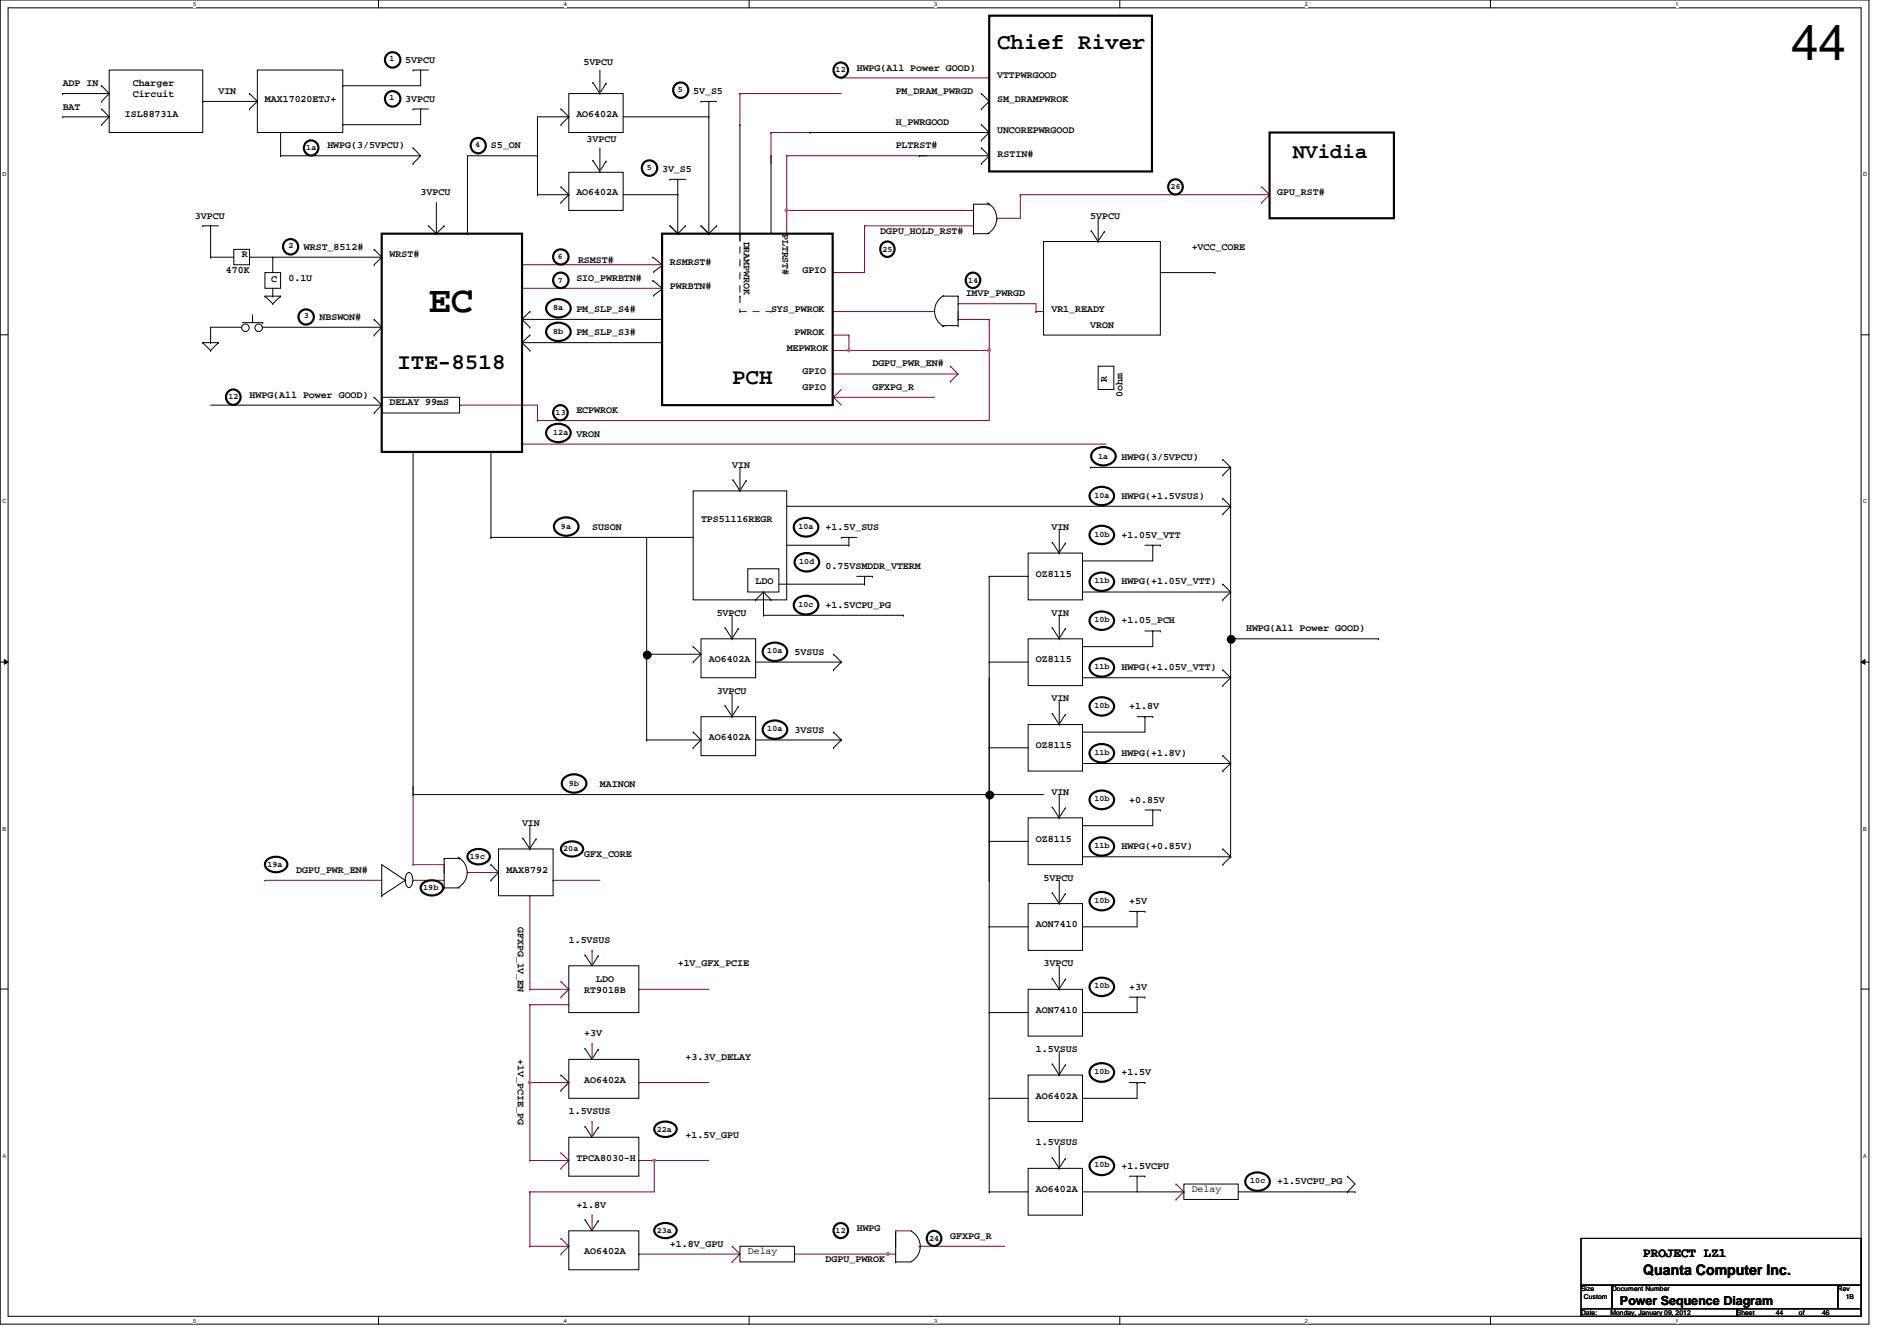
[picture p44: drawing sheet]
<svg xmlns="http://www.w3.org/2000/svg" width="297mm" height="210mm" viewBox="0 0 297 210" stroke-linecap="round" stroke-linejoin="round" font-family="sans-serif">
<defs><g id="words">
<text font-size="7.8" x="280.5" y="9.4">44</text>
<text font-size="5.8" x="67.1" y="48.9">EC</text>
<g font-size="3.5">
<text x="156.1" y="7.7">Chief River</text>
<text x="62.2" y="57.7">ITE-8518</text>
<text x="114.6" y="60.2">PCH</text>
</g>
<text font-size="3.3" x="202.4" y="24.7">NVidia</text>
<text font-size="2.3" x="257.3" y="199.6">Quanta Computer Inc.</text>
<text font-size="2" x="257.3" y="196.8">PROJECT LZ1</text>
<text font-size="1.9" x="253.7" y="204.2">Power Sequence Diagram</text>
<g font-size="1.6">
<text x="63.5" y="9.8">5VPCU</text>
<text x="91.4" y="10.2">5VPCU</text>
<text x="134.2" y="11">HWPG(All Power GOOD)</text>
<text x="9.8" y="13.5">ADP IN</text>
<text x="9.8" y="17.1">BAT</text>
<text x="20.8" y="13.5">Charger</text>
<text x="20.8" y="15.2">Circuit</text>
<text x="34.2" y="14.7">VIN</text>
<text x="41.5" y="15.9">MAX17020ETJ+</text>
<text x="63.5" y="15.9">3VPCU</text>
<text x="108.5" y="14.7">5V_S5</text>
<text x="140.2" y="14.7">PM_DRAM_PWRGD</text>
<text x="156.1" y="15.9">SM_DRAMPWROK</text>
<text x="156.1" y="12.2">VTTPWRGOOD</text>
<text x="19.6" y="18.3">ISL88731A</text>
<text x="51.3" y="23.2">HWPG(3/5VPCU)</text>
<text x="76.9" y="23.2">S5_ON</text>
<text x="90.3" y="18.3">AO6402A</text>
<text x="91.9" y="22.3">3VPCU</text>
<text x="140.2" y="19.6">H_PWRGOOD</text>
<text x="140.2" y="23.2">PLTRST#</text>
<text x="156.1" y="20.8">UNCOREPWRGOOD</text>
<text x="103.7" y="26.9">3V_S5</text>
<text x="156.2" y="24.6">RSTIN#</text>
<text x="30.5" y="34.2">3VPCU</text>
<text x="65.9" y="30.5">3VPCU</text>
<text x="90.3" y="30.5">AO6402A</text>
<text x="170.7" y="34.2">5VPCU</text>
<text x="200" y="30.5">GPU_RST#</text>
<text x="37.8" y="40.3">R</text>
<text x="47.6" y="39.1">WRST_8512#</text>
<text x="61" y="40.3">WRST#</text>
<text x="90.5" y="41.2">RSMST#</text>
<text x="104.9" y="41.5">RSMRST#</text>
<text x="116.5" y="37.8" transform="rotate(90 116.5 37.8)">DRAMPWROK</text>
<text x="122.6" y="36.6" transform="rotate(90 122.6 36.6)">PLTRST#</text>
<text x="137.8" y="36.6">DGPU_HOLD_RST#</text>
<text x="186.6" y="39.1">+VCC_CORE</text>
<text x="35.4" y="42.7">470K</text>
<text x="42.5" y="44.1">C</text>
<text x="45.2" y="43.9">0.1U</text>
<text x="90.3" y="43.9">SIO_PWRBTN#</text>
<text x="104.9" y="45.2">PWRBTN#</text>
<text x="125.6" y="42.7">GPIO</text>
<text x="151.2" y="46.4">IMVP_PWRGD</text>
<text x="50" y="50">NBSWON#</text>
<text x="90.3" y="48.8">PM_SLP_S4#</text>
<text x="90.3" y="52.5">PM_SLP_S3#</text>
<text x="120.7" y="48.8">SYS_PWROK</text>
<text x="124.4" y="52.5">PWROK</text>
<text x="164.6" y="48.8">VR1_READY</text>
<text x="170.7" y="51.3">VRON</text>
<text x="123.2" y="54.9">MEPWROK</text>
<text x="125.6" y="58.6">GPIO</text>
<text x="136.6" y="57.4">DGPU_PWR_EN#</text>
<text x="173.3" y="59.7" transform="rotate(-90 173.3 59.7)">R</text>
<text x="39.1" y="62.2">HWPG(All Power GOOD)</text>
<text x="61" y="63.5">DELAY 99mS</text>
<text x="90.3" y="64.7">ECPWROK</text>
<text x="125.6" y="61">GPIO</text>
<text x="136.6" y="61">GFXPG_R</text>
<text x="175.8" y="62.2" transform="rotate(-90 175.8 62.2)">0ohm</text>
<text x="90.3" y="68.3">VRON</text>
<text x="114.6" y="73.2">VIN</text>
<text x="175.6" y="72">HWPG(3/5VPCU)</text>
<text x="92.7" y="83">SUSON</text>
<text x="109.8" y="81.7">TPS51116REGR</text>
<text x="129.3" y="83">+1.5V_SUS</text>
<text x="164.6" y="83">VIN</text>
<text x="175.6" y="78.1">HWPG(+1.5VSUS)</text>
<text x="129.3" y="89.1">0.75VSMDDR_VTERM</text>
<text x="175.6" y="84.2">+1.05V_VTT</text>
<text x="118.3" y="91.5">LDO</text>
<text x="129.3" y="95.2">+1.5VCPU_PG</text>
<text x="162.2" y="90.3">OZ8115</text>
<text x="175.6" y="91.5">HWPG(+1.05V_VTT)</text>
<text x="112.2" y="96.4">5VPCU</text>
<text x="164.6" y="96.4">VIN</text>
<text x="175.6" y="97.6">+1.05_PCH</text>
<text x="195.1" y="98.8">HWPG(All Power GOOD)</text>
<text x="111" y="103.7">AO6402A</text>
<text x="124.4" y="102.5">5VSUS</text>
<text x="162.2" y="103.7">OZ8115</text>
<text x="175.6" y="104.9">HWPG(+1.05V_VTT)</text>
<text x="112.2" y="108.6">3VPCU</text>
<text x="164.6" y="109.8">VIN</text>
<text x="176.8" y="111">+1.8V</text>
<text x="111" y="115.9">AO6402A</text>
<text x="124.4" y="114.7">3VSUS</text>
<text x="162.2" y="117.1">OZ8115</text>
<text x="175.6" y="118.3">HWPG(+1.8V)</text>
<text x="93.9" y="123.2">MAINON</text>
<text x="164.6" y="124.4">VIN</text>
<text x="176.8" y="125.6">+0.85V</text>
<text x="81.7" y="129.3">VIN</text>
<text x="162.2" y="131.7">OZ8115</text>
<text x="46.4" y="136.6">DGPU_PWR_EN#</text>
<text x="79.3" y="136.6">MAX8792</text>
<text x="91.5" y="134.2">GFX_CORE</text>
<text x="163.4" y="137.8">5VPCU</text>
<text x="175.6" y="133">HWPG(+0.85V)</text>
<text x="176.8" y="141.5">+5V</text>
<text x="81.1" y="145.1" transform="rotate(90 81.1 145.1)">GFXPG_1V_EN</text>
<text x="89.1" y="147.6">1.5VSUS</text>
<text x="162.2" y="145.2">AON7410</text>
<text x="91.5" y="155.4">RT9018B</text>
<text x="93.3" y="153.7">LDO</text>
<text x="106.1" y="151.3">+1V_GFX_PCIE</text>
<text x="163.4" y="151.3">3VPCU</text>
<text x="176.8" y="154.9">+3V</text>
<text x="162.2" y="158.5">AON7410</text>
<text x="81.1" y="165.8" transform="rotate(90 81.1 165.8)">+1V_PCIE_PG</text>
<text x="91.5" y="162.2">+3V</text>
<text x="107.4" y="165.9">+3.3V_DELAY</text>
<text x="162.2" y="164.6">1.5VSUS</text>
<text x="91.5" y="169.5">AO6402A</text>
<text x="162.2" y="172">AO6402A</text>
<text x="175.6" y="168.3">+1.5V</text>
<text x="89.1" y="174.4">1.5VSUS</text>
<text x="107.4" y="178.1">+1.5V_GPU</text>
<text x="162.2" y="179.3">1.5VSUS</text>
<text x="90.3" y="181.7">TPCA8030-H</text>
<text x="175.6" y="182.9">+1.5VCPU</text>
<text x="200" y="185.4">+1.5VCPU_PG</text>
<text x="90.3" y="189">+1.8V</text>
<text x="162.2" y="186.6">AO6402A</text>
<text x="186.6" y="186.6">Delay</text>
<text x="91.5" y="196.3">AO6402A</text>
<text x="104.9" y="195.1">+1.8V_GPU</text>
<text x="117.1" y="196.3">Delay</text>
<text x="129.3" y="197.6">DGPU_PWROK</text>
<text x="134.2" y="192.7">HWPG</text>
<text x="148.8" y="193.9">GFXPG_R</text>
</g>
<g font-size="1.3">
<text x="61" y="9.6">1</text>
<text x="130.8" y="11.3">12</text>
<text x="61" y="15.7">1</text>
<text x="106.1" y="14.5">5</text>
<text x="48" y="23.5">1a</text>
<text x="74.4" y="23">4</text>
<text x="101.3" y="26.7">5</text>
<text x="183.3" y="29.6">26</text>
<text x="45.2" y="38.9">2</text>
<text x="87.3" y="40.6">6</text>
<text x="138.2" y="39.4">25</text>
<text x="87.3" y="44.2">7</text>
<text x="151.6" y="44.2">14</text>
<text x="47.6" y="49.8">3</text>
<text x="86.6" y="48.6">8a</text>
<text x="86.6" y="52.3">8b</text>
<text x="35.8" y="62.5">12</text>
<text x="87" y="64.9">13</text>
<text x="86.6" y="68.1">12a</text>
<text x="172" y="71.8">1a</text>
<text x="171.4" y="77.9">10a</text>
<text x="87.8" y="82.8">9a</text>
<text x="125" y="82.8">10a</text>
<text x="171.4" y="84">10b</text>
<text x="125.1" y="88.2">10d</text>
<text x="125" y="95">10c</text>
<text x="171.4" y="91.3">11b</text>
<text x="171.4" y="97.4">10b</text>
<text x="120.1" y="102.3">10a</text>
<text x="171.4" y="104.7">11b</text>
<text x="171.4" y="110.8">10b</text>
<text x="120.1" y="114.5">10a</text>
<text x="171.4" y="118.1">11b</text>
<text x="89.1" y="123">9b</text>
<text x="171.4" y="125.4">10b</text>
<text x="41.9" y="135.7">19a</text>
<text x="73.6" y="134.5">19c</text>
<text x="88.2" y="133.2">20a</text>
<text x="171.4" y="132.8">11b</text>
<text x="66.2" y="139.3">19b</text>
<text x="171.4" y="141.3">10b</text>
<text x="171.4" y="154.7">10b</text>
<text x="171.4" y="168.1">10b</text>
<text x="102.8" y="177.1">22a</text>
<text x="171.4" y="182.7">10b</text>
<text x="195.7" y="185.2">10c</text>
<text x="102.8" y="193">23a</text>
<text x="130.8" y="193">12</text>
<text x="145.5" y="194.2">24</text>
</g>
<g font-size="1.1">
<text x="247.6" y="202.1">Size</text>
<text x="248" y="203.4">Custom</text>
<text x="252.4" y="202.1">Document Number</text>
<text x="287.8" y="202.1">Rev</text>
<text x="289" y="203.4">1B</text>
<text x="247.6" y="205.8">Date:</text>
<text x="252.2" y="205.8">Monday, January 09, 2012</text>
<text x="271.9" y="205.8">Sheet</text>
<text x="278" y="205.8">44</text>
<text x="281.7" y="205.8">of</text>
<text x="285.3" y="205.8">46</text>
</g>
<g font-size=".9">
<text x="30.3" y="1">5</text>
<text x="88.3" y="1">4</text>
<text x="146.3" y="1">3</text>
<text x="204.3" y="1">2</text>
<text x="262.4" y="1">1</text>
<text x=".4" y="27.6">D</text>
<text x="291.8" y="27.6">D</text>
<text x=".4" y="78.8">C</text>
<text x="291.8" y="78.8">C</text>
<text x=".4" y="130">B</text>
<text x="291.8" y="130">B</text>
<text x=".4" y="181.2">A</text>
<text x="291.8" y="181.2">A</text>
<text x="30.3" y="207">5</text>
<text x="88.3" y="207">4</text>
<text x="146.3" y="207">3</text>
<text x="204.3" y="207">2</text>
<text x="262.4" y="207">1</text>
</g>
</g></defs>
<path d="M0 0h292.6v207.3h-292.6zM1.3 1.2h290.1v204.8h-290.1z" fill="none" stroke="#000" stroke-width=".16"/>
<g fill="#fff">
<path d="M30.3 .2h.4v.9h-.4z"/>
<path d="M30.3 206.2h.4v1h-.4z"/>
</g>
<path d="M59.3 0v1.2M59.3 206v1.3" fill="none" stroke="#000" stroke-width=".16"/>
<g fill="#fff">
<path d="M88.3 .2h.4v.9h-.4z"/>
<path d="M88.3 206.2h.4v1h-.4z"/>
</g>
<path d="M117.3 0v1.2M117.3 206v1.3" fill="none" stroke="#000" stroke-width=".16"/>
<g fill="#fff">
<path d="M146.3 .2h.5v.9h-.5z"/>
<path d="M146.3 206.2h.5v1h-.5z"/>
</g>
<path d="M175.3 0v1.2M175.3 206v1.3" fill="none" stroke="#000" stroke-width=".16"/>
<g fill="#fff">
<path d="M204.3 .2h.5v.9h-.5z"/>
<path d="M204.3 206.2h.5v1h-.5z"/>
</g>
<path d="M233.4 0v1.2M233.4 206v1.3" fill="none" stroke="#000" stroke-width=".16"/>
<g fill="#fff">
<path d="M262.4 .2h.4v.9h-.4z"/>
<path d="M262.4 206.2h.4v1h-.4z"/>
<path d="M.4 26.8h.6v1h-.6z"/>
<path d="M291.8 26.8h.6v1h-.6z"/>
<path d="M.4 78h.6v1h-.6z"/>
<path d="M291.8 78h.6v1h-.6z"/>
</g>
<path d="M0 52.4h1.3M291.4 52.4h1.2" fill="none" stroke="#000" stroke-width=".16"/>
<g fill="#fff">
<path d="M.4 129.2h.5v1h-.5z"/>
<path d="M291.8 129.2h.5v1h-.5z"/>
</g>
<path d="M0 103.6h1.3M.7 103.3l.6 .3-.6 .4zM291.4 103.6l.6-.3v.7zM291.4 103.6h1.2" fill="none" stroke="#000" stroke-width=".16"/>
<path d="M.7 103.3l.6 .3-.6 .4zM291.4 103.6l.6-.3v.7z" fill="#000"/>
<g fill="#fff">
<path d="M.4 180.4h.5v1h-.5z"/>
<path d="M291.8 180.4h.5v1h-.5z"/>
</g>
<path d="M0 154.8h1.3M291.4 154.8h1.2" fill="none" stroke="#000" stroke-width=".16"/>
<g fill="none" stroke="#800040" stroke-width=".16">
<path d="M115.9 14.6h.1M115.9 14.6h15.8M131.7 12.2h.1M131.7 12.2h23.2M120.7 20.7h.1M120.7 20.7h6.1M81.7 45.1h.1M81.7 41.4h.1M81.7 45.1h22M81.7 41.4h22M130.5 52.5h.1M130.5 52.5h2.4"/>
<path d="M154.9 54.9h.1M154.9 54.9v10.9h-70.7M72 63.4h.1M72 63.4h12.2M81.7 69.5h.1M81.7 69.5h91.5M84.2 63.4h.1M84.2 65.8h.1M84.2 63.4v2.4M41.5 137.8h.1M41.5 137.8h18.3M64.7 123.1h.1"/>
<path d="M64.7 135.3h.1M64.7 137.8h.1M64.7 123.1v12.2M64.7 135.3h4.9v1.3M64.7 137.8h4.9M69.6 136.6h.1M73.2 136.6h.1M73.2 136.6h4.9M86.6 137.8h.1M86.6 137.8h7.3M83 140.2h.1M83 154.9h.1"/>
<path d="M83 157.3h.1M83 140.2v14.7M83 157.3v12.2M83 154.9h6.1M83 157.3h6.1M92.7 148.8h.1M92.7 148.8v2.4M83 169.5h.1M83 169.5h6.1M92.7 163.4h.1M92.7 163.4v2.4"/>
</g>
<path d="M82.8 169.3h.3v.3h-.3z" fill-rule="evenodd" fill="#f0f"/>
<path d="M82.8 169.3h.3v.3h-.3z" fill="none" stroke="#f0f" stroke-width=".16"/>
<g fill="none" stroke="#800040" stroke-width=".16">
<path d="M115.9 14.6h.1M115.9 14.6v4.9M120.7 20.7h.1M120.7 20.7v4.9M123.2 32.9h.1M123.2 32.9h29.2v1.3M123.2 32.9v3.7M152.4 34.2h.1M130.5 62.2h.1M130.5 62.2h15.8M83 169.5h.1M83 169.5v12.2"/>
<path d="M92.7 175.6h.1M92.7 175.6v2.4M83 181.7h.1M83 186.6h.1M83 195.1h.1M83 186.6v8.5M83 181.7h6.1M83 186.6h19.4M83 195.1h6.1M92.7 190.2h.1M92.7 190.2v2.5M100 196.3h.1"/>
<path d="M100 196.3h15.9M140.2 195.1h.1M140.2 192.7v2.4M143.9 195.1h.1M143.9 195.1h13.4"/>
</g>
<path d="M123 32.7h.3l.1 .2-.1 .2h-.2h-.1z" fill-rule="evenodd" fill="#f0f"/>
<path d="M123 32.7h.3l.1 .2-.1 .2h-.2h-.1z" fill="none" stroke="#f0f" stroke-width=".16"/>
<path d="M123.2 24.4h.1M123.2 24.4h21.9M123.2 24.4v8.5M135.4 35.3h.1M135.4 35.3v7.4h-4.9M135.4 35.3h17M156.1 34.2h.1M156.1 34.2h3.7M130.5 42.7h.1M132.9 54.9h.1M132.9 54.9h22" fill="none" stroke="#800040" stroke-width=".16"/>
<path d="M154.7 54.7h.3l.1 .1-.1 .2-.1 .1-.2-.1z" fill-rule="evenodd" fill="#f0f"/>
<path d="M154.7 54.7h.3l.1 .1-.1 .2-.1 .1-.2-.1z" fill="none" stroke="#f0f" stroke-width=".16"/>
<path d="M132.8 54.7h.3v.3l-.2 .1-.1-.1z" fill-rule="evenodd" fill="#f0f"/>
<path d="M132.8 54.7h.3v.3l-.2 .1-.1-.1z" fill="none" stroke="#f0f" stroke-width=".16"/>
<g fill="none" stroke="#800040" stroke-width=".16">
<path d="M130.5 48.8h.1M130.5 54.9h.1M130.5 58.5h.1M130.5 48.8h15.8M130.5 58.5h19.5M132.9 52.5h.1M132.9 52.5v2.4h-2.4M150 50h.1M150 47.5h.1M150 48.8v1.2M150 50h4.9M150 47.5h12.2v1.3"/>
<path d="M154.9 50h.1M154.9 50v4.9M162.2 48.8h.1M162.2 48.8h1.2M100 154.9h.1M100 154.9h11M100 169.5h.1M100 169.5h11M102.4 181.7h.1M102.4 181.7h8.6"/>
</g>
<path d="M102.3 181.5h.3v.3h-.3z" fill-rule="evenodd" fill="#f0f"/>
<path d="M102.3 181.5h.3v.3h-.3z" fill="none" stroke="#f0f" stroke-width=".16"/>
<path d="M159.8 30.5h.1M159.8 30.5h39M159.8 30.5v3.7M100 181.7h.1M100 181.7h2.4M102.4 181.7h.1M102.4 181.7v4.9M139 196.3h.1M139 196.3h1.2" fill="none" stroke="#800040" stroke-width=".16"/>
<path d="M138.9 196.1h.3v.3l-.2 .1-.1-.1z" fill-rule="evenodd" fill="#f0f"/>
<path d="M138.9 196.1h.3v.3l-.2 .1-.1-.1z" fill="none" stroke="#f0f" stroke-width=".16"/>
<g fill="none" stroke="#800040" stroke-width=".16">
<path d="M197.6 31.7h.1M197.6 29.3h.1M197.6 29.3l1.2 1.2-1.2 1.2M148.8 57.3h.1M148.8 59.7h.1M148.8 57.3l1.2 1.2-1.2 1.2M130.5 62.2h.1M130.5 62.2l1.2 1.2M131.7 61l-1.2 1.2M87.8 153.6h.1M87.8 156.1h.1M87.8 153.6l1.3 1.3-1.3 1.2"/>
<path d="M87.8 180.5h.1M87.8 182.9h.1M87.8 193.8h.1M87.8 196.3h.1M87.8 180.5l1.3 1.2-1.3 1.2M87.8 193.8l1.3 1.3-1.3 1.2M114.6 197.5h.1M114.6 195.1h.1M114.6 195.1l1.3 1.2-1.3 1.2M124.4 196.3h.1M124.4 196.3h14.6M140.2 192.7h.1"/>
<path d="M140.2 192.7h2.5M184.1 187.7h.1M184.1 185.3h.1M184.1 185.3l1.3 1.3-1.3 1.1"/>
</g>
<g fill="none" stroke="#000" stroke-width=".16">
<path d="M9.8 18.3h.1M9.8 14.6h.1M9.8 18.3h7.3M9.8 14.6h7.3M15.9 17.1h.1M15.9 19.5h.1M15.9 13.4h.1M15.9 15.9h.1M15.9 17.1l1.2 1.2M15.9 13.4l1.2 1.2M17.1 11h14.6v9.7h-14.6zM17.1 18.3l-1.2 1.2"/>
<path d="M17.1 14.6l-1.2 1.3M31.7 15.9h.1M31.7 15.9h8.6M39.1 14.6h.1M39.1 17.1h.1M39.1 14.6l1.2 1.3M40.3 11h13.4v9.7h-13.4zM40.3 15.9l-1.2 1.2M53.7 13.4h.1M53.7 19.5h.1M64.7 11h.1M64.7 17.1h.1"/>
<path d="M64.7 11h2.4M64.7 17.1h2.4M65.9 11h.1M65.9 17.1h.1M65.9 11v2.4h-12.2M65.9 17.1v2.4h-12.2M87.8 17.1h.1M87.8 19.5h.1M87.8 17.1l1.3 1.2M89.1 14.6h8.5v6.1h-8.5zM89.1 18.3h.1M89.1 18.3l-1.3 1.2"/>
<path d="M89.1 18.3h-4.9v12.2M92.8 12.9h.1M92.8 12.9l1.1 1.7M93.9 14.6h.1M93.9 11v3.6M94.9 13h.1M94.9 13l-.8 1.4M97.6 18.3h13.4M109.8 15.9h.1M109.8 15.9h2.4M111 18.3h.1M111 15.9h.1"/>
<path d="M111 15.9v20.7M115.9 19.5h.1M115.9 19.5v18.3M153.7 19.5h.1M153.7 17.1h.1M153.7 14.6h.1M153.7 19.5l1.2 1.2M153.7 14.6l1.2 1.3-1.2 1.2M31.7 35.3h.1M31.7 35.3h2.5M33 35.3h.1M33 35.3v5"/>
<path d="M36.6 39h2.5v2.4h-2.5zM43.9 24.4h.1M43.9 24.4h22M43.9 20.7v3.7M58.6 39h.1M58.6 39l1.2 1.3M64.7 23.2h.1M64.7 25.6h.1M64.7 23.2l1.2 1.2M65.9 24.4l-1.2 1.2M67.1 35.3h.1M67.1 35.3l1.2 1.3"/>
<path d="M68.3 36.6h.1M68.3 31.7v4.9M69.6 35.3h.1M69.6 35.3l-1.3 1.3M73.2 36.6h.1M84.2 24.4h.1M84.2 30.5h.1M84.2 24.4h-11v12.2M84.2 30.5h4.9M87.8 29.3h.1M87.8 31.7h.1M87.8 29.3l1.3 1.2"/>
<path d="M89.1 27h8.5v5.9h-8.5zM89.1 30.5h.1M89.1 30.5l-1.3 1.2M92.8 25.1h.1M92.8 25.1l1.1 1.7M93.9 26.8h.1M93.9 23.2v3.6M94.9 25.2h.1M94.9 25.2l-.8 1.4M97.6 30.5h8.5M104.9 35.3h.1M104.9 28.1h.1"/>
<path d="M104.9 35.3l1.2 1.3M104.9 28.1h2.5M106.1 30.5h.1M106.1 36.6h.1M106.1 28.1h.1M106.1 28.1v8.5M107.4 35.3h.1M107.4 35.3l-1.3 1.3M109.8 35.3h.1M109.8 35.3l1.2 1.3M111 36.6h.1M112.2 35.3h.1"/>
<path d="M112.2 35.3l-1.2 1.3M120.7 24.4h.1M120.7 24.4v12.2M126.8 20.7h.1M126.8 20.7h28.1M143.9 24.4h.1M143.9 24.4h11M152.4 36.6h.1M152.4 32h.1M152.4 36.6h2.5M152.4 32v4.6M152.4 32h2.5"/>
<path d="M153.7 25.6h.1M153.7 23.2h.1M153.7 22h.1M153.7 23.2l1.2 1.2M154.6 31.7a2.72 2.72 0 0 1 0 4.9M154.9 32h.1M154.9 24.4l-1.2 1.2M154.9 20.7l-1.2 1.3M163.4 37.8h18.3v14.7h-18.3zM170.9 36.1h.1M170.9 36.1l1.1 1.7M172 37.8h.1"/>
<path d="M172 34.2v3.6M172.9 36.2h.1M172.9 36.2l-.8 1.3M31.7 53.6h.1M31.7 53.6h2.5M31.7 53.6l1.3 1.3M33 51.2h.1M33 53.6h.1M33 54.9h.1M33 40.3h.1M33 51.2h4.8M33 51.2v2.4"/>
<path d="M33 40.3h3.6M34.2 53.6h.1M34.2 53.6l-1.2 1.3M38 50.5h3.1M39.1 40.3h20.7M39.5 50.4h.1M39.5 49.3v1.1M41 51.2h18.8M41.1 50.5h.1M41.5 42.7h2.4v2.4h-2.4zM41.5 46.4h.1M41.5 46.4h2.4"/>
<path d="M41.5 46.4l1.2 1.1M42.7 40.3h.1M42.7 46.4h.1M42.7 47.5h.1M42.7 40.3v2.4M42.7 45.1v1.3M43.9 46.4h.1M43.9 46.4l-1.2 1.1M58.6 50h.1M58.6 52.5h.1M58.6 41.4h.1M58.6 50l1.2 1.2"/>
<path d="M59.8 51.2h.1M59.8 40.3h.1M59.8 51.2l-1.2 1.3M59.8 40.3l-1.2 1.1M81.7 50h.1M81.7 53.6h.1M81.7 53.6h22M81.7 50h22M81.7 50l1.3 1.2M81.7 53.6l1.3 1.3M83 48.8h.1M83 51.2h.1"/>
<path d="M83 54.9h.1M83 52.5h.1M83 48.8l-1.3 1.2M83 52.5l-1.3 1.1M102.2 40.3h.1M102.2 43.9h.1M102.2 40.3l1.5 1.1M102.2 43.9l1.5 1.2M102.4 42.5h.1M102.4 46.2h.1M103.7 41.6l-1.3 .9M103.7 45.3l-1.3 .9"/>
<path d="M147.6 51h.1M147.6 46.4h2.4M147.6 51h2.4M147.8 46.3a2.76 2.76 0 0 0 0 4.8M150 46.4h.1M150 51h.1M150 46.4v4.6M172 57.3h2.4v3.7h-2.4zM181.7 42.7h8.5M190.2 42.7h.1M33 63.4h26.8M58.6 64.6h.1"/>
<path d="M58.6 62.2h.1M58.6 62.2l1.2 1.2M59.8 62.2h12.2v2.4h-12.2zM59.8 63.4h.1M59.8 63.4l-1.2 1.2M64.7 70.7v53.7M76.9 70.7v13.4M108.5 76.8h14.7v17.1h-14.7zM114.8 75.1h.1M114.8 75.1l1.1 1.7M115.9 76.8h.1M115.9 73.2v3.6"/>
<path d="M116.8 75.2h.1M116.8 75.2l-.8 1.4M123.2 79.2h69.5M170.7 73.2h.1M170.7 73.2h22M191.5 71.9h.1M191.5 74.4h.1M191.5 78h.1M191.5 71.9l1.2 1.3M191.5 78l1.2 1.2M192.7 79.2h.1M192.7 73.2l-1.2 1.2"/>
<path d="M192.7 79.2l-1.2 1.3M192.7 73.2v60.9M76.9 84.1h.1M76.9 84.1h31.6M101.3 84.1v31.7M109.8 100h8.5v6.1h-8.5zM113.5 98.3h.1M113.5 98.3l1.1 1.7M114.6 100h.1M114.6 96.3v3.7M115.6 98.4h.1M115.6 98.4l-.8 1.3"/>
<path d="M117.1 89h4.9v3.7h-4.9zM118.3 93.9h.1M119.5 96.3h.1M119.5 92.7l-1.2 1.2M119.5 92.7v3.6M119.5 96.3h22M119.5 92.7l1.2 1.2M120.7 93.9h.1M122 91.4h13.4M123.2 85.3h9.7M131.7 84.1h.1M131.7 84.1h2.5"/>
<path d="M132.9 85.3h.1M132.9 84.1h.1M132.9 84.1v1.2M134.2 90.2h2.4M135.4 91.4h.1M135.4 90.2h.1M135.4 90.2v1.2M136.6 90.2h.1M141.5 96.3h.1M154.9 90.2h.1M154.9 90.2h6.1M154.9 90.2v96.4"/>
<path d="M161 86.6h8.5v7.3h-8.5zM161 100h8.5v7.3h-8.5zM164.8 84.9h.1M164.8 98.3h.1M164.8 84.9l1.1 1.7M164.8 98.3l1.1 1.7M165.9 86.6h.1M165.9 100h.1M165.9 82.9v3.7M165.9 96.3v3.7M166.8 85h.1M166.8 98.4h.1"/>
<path d="M166.8 85l-.8 1.3M166.8 98.4l-.8 1.3M169.5 87.8h.1M169.5 92.7h23.2M179.3 85.3h2.4M179.3 98.8h2.4M180.5 85.3h.1M180.5 98.8h.1M180.5 85.3v2.5h-11M180.5 98.8v2.4h-11M181.7 85.3h.1M181.7 98.8h.1"/>
<path d="M191.5 80.5h.1M191.5 91.4h.1M191.5 93.9h.1M191.5 91.4l1.2 1.3M192.7 92.7h.1M192.7 92.7l-1.2 1.2M192.7 100h23.2M215.9 100h.1M101.3 115.8h.1M101.3 102.4h.1M101.3 115.8h8.5M101.3 102.4h8.5"/>
<path d="M108.5 114.6h.1M108.5 117.1h.1M108.5 101.2h.1M108.5 103.6h.1M108.5 114.6l1.3 1.2M108.5 101.2l1.3 1.2M109.8 112.2h8.5v6.1h-8.5zM109.8 115.8l-1.3 1.3M109.8 102.4l-1.3 1.2M113.5 110.4h.1M113.5 110.4l1.1 1.8M114.6 112.2h.1"/>
<path d="M114.6 108.5v3.7M115.6 110.6h.1M115.6 110.6l-.8 1.3M118.3 103.6h13.4M118.3 115.8h13.4M130.5 102.4h.1M130.5 104.9h.1M130.5 114.6h.1M130.5 117.1h.1M130.5 102.4l1.2 1.2M130.5 114.6l1.2 1.2M131.7 103.6h.1"/>
<path d="M131.7 115.8h.1M131.7 103.6l-1.2 1.3M131.7 115.8l-1.2 1.3M154.9 103.6h.1M154.9 117.1h.1M154.9 103.6h6.1M154.9 117.1h6.1M161 113.4h8.5v7.3h-8.5zM164.8 111.7h.1M164.8 111.7l1.1 1.7M165.9 113.4h.1M165.9 109.7v3.7"/>
<path d="M166.8 111.8h.1M166.8 111.8l-.8 1.4M169.5 114.6h.1M169.5 101.2h.1M169.5 119.5h23.2M169.5 106.1h23.2M178.1 112.2h2.4M179.3 112.2h.1M179.3 112.2v2.4h-9.8M180.5 112.2h.1M191.5 104.9h.1M191.5 107.3h.1"/>
<path d="M191.5 118.3h.1M191.5 104.9l1.2 1.2M191.5 118.3l1.2 1.2M192.7 119.5h.1M192.7 106.1h.1M192.7 106.1l-1.2 1.2M192.7 119.5l-1.2 1.2M63.5 137.8h.1M63.5 137.8l-3.7-2.5v4.9M63.5 137.8l-3.7 2.4M63.8 136.7l.2-.1a1.48 1.48 0 0 1 0 2.3 1.06 1.06 0 0 1-.5-1.1v-.5zM64.7 124.4h.1"/>
<path d="M64.7 124.4h98.7M69.6 139h.1M69.6 134.4h.1M69.6 139h2.4M69.6 134.4v4.6M69.6 134.4h2.4M71.7 134.2a2.71 2.71 0 0 1 0 4.7M72 134.4h.1M76.9 135.3h.1M76.9 137.8h.1M76.9 135.3l1.2 1.3-1.2 1.2M78.1 132.9h8.5v7.3h-8.5z"/>
<path d="M81.9 131.2h.1M81.9 131.2l1.1 1.7M83 132.9h.1M83 129.2v3.7M83.9 131.3h.1M83.9 131.3l-.8 1.4M154.9 131.7h.1M154.9 124.4h.1M154.9 137.8h.1M154.9 131.7h6.1M161 128h8.5v7.3h-8.5zM164.8 126.3h.1"/>
<path d="M164.8 139.7h.1M164.8 126.3l1.1 1.7M164.8 139.7l1.1 1.7M165.9 128h.1M165.9 124.4v3.6M165.9 137.8v3.6M166.8 126.4h.1M166.8 139.9h.1M166.8 126.4l-.8 1.4M166.8 139.9l-.8 1.3M169.5 129.2h.1M169.5 134.1h23.2"/>
<path d="M179.3 126.8h2.4M180.5 126.8h.1M180.5 126.8v2.4h-11M181.7 126.8h.1M191.5 120.7h.1M191.5 132.9h.1M191.5 135.3h.1M191.5 132.9l1.2 1.2M192.7 134.1h.1M192.7 134.1l-1.2 1.2M59.8 140.2h.1M89.1 151.2h10.9v7.3h-10.9z"/>
<path d="M91.6 149.5h.1M91.6 149.5l1.1 1.7M93.7 149.6h.1M93.7 149.6l-.9 1.4M154.9 145.1h.1M154.9 158.5h.1M154.9 145.1h6.1M154.9 158.5h6.1M161 141.4h8.5v7.4h-8.5zM161 154.9h8.5v7.3h-8.5zM164.8 153.1h.1M164.8 153.1l1.1 1.8"/>
<path d="M165.9 141.4h.1M165.9 154.9h.1M165.9 151.2v3.7M166.8 153.2h.1M166.8 153.2l-.8 1.4M169.5 145.1h.1M169.5 158.5h.1M176.8 142.7h2.5M176.8 156.1h2.5M178.1 142.7h.1M178.1 156.1h.1M178.1 142.7v2.4h-8.6"/>
<path d="M178.1 156.1v2.4h-8.6M179.3 142.7h.1M179.3 156.1h.1M87.8 168.3h.1M87.8 170.7h.1M87.8 168.3l1.3 1.2-1.3 1.2M89.1 165.8h10.9v6.1h-10.9zM89.1 178h10.9v6.1h-10.9zM91.6 164.1h.1M91.6 176.3h.1M91.6 164.1l1.1 1.7M91.6 176.3l1.1 1.7"/>
<path d="M93.7 164.3h.1M93.7 176.4h.1M93.7 164.3l-.9 1.3M93.7 176.4l-.9 1.4M154.9 171.9h.1M154.9 171.9h6.1M161 168.3h8.5v7.3h-8.5zM164.8 166.5h.1M164.8 166.5l1.1 1.8M165.9 168.3h.1M165.9 164.6v3.7M165.9 179.2v3.7"/>
<path d="M166.8 166.7h.1M166.8 166.7l-.8 1.3M169.5 171.9h.1M176.8 169.5h2.5M178.1 169.5h.1M178.1 169.5v2.4h-8.6M179.3 169.5h.1M89.1 192.7h10.9v6.1h-10.9zM91.6 190.9h.1M91.6 190.9l1.1 1.8M93.7 191.1h.1M93.7 191.1l-.9 1.3"/>
<path d="M115.9 195.1h8.5v2.4h-8.5zM140.2 197.5h.1M140.2 192.9h.1M140.2 197.5h2.5M140.2 192.9v4.6M142.7 192.7a2.71 2.71 0 0 1 0 4.8M154.9 186.6h.1M154.9 186.6h6.1M161 182.9h8.5v7.3h-8.5zM164.8 181.2h.1M164.8 181.2l1.1 1.7M165.9 182.9h.1"/>
<path d="M166.8 181.3h.1M166.8 181.3l-.8 1.3M169.5 186.6h.1M169.5 186.6h15.9M176.8 184.1h2.5M178.1 184.1h.1M178.1 184.1v2.5M179.3 184.1h.1M185.4 185.3h8.5v2.4h-8.5zM185.4 186.6h.1M193.9 186.6h18.3M211 184.1h.1"/>
<path d="M211 186.6h.1M211 184.1l1.2 1.2-1.2 1.3M212.2 186.6h.1M247.6 193.8h43.8v7.4h-43.8zM247.6 201.2h4.8v3.7h-4.8zM247.6 204.9h24.3v1.1h-24.3zM252.4 201.2h35.4v3.7h-35.4zM271.9 204.9h19.5v1.1h-19.5zM287.8 201.2h3.6v3.7h-3.6z"/>
<circle cx="38.4" cy="51.3" r=".59"/>
<circle cx="40.5" cy="51.3" r=".59"/>
</g>
<g fill="none" stroke="#000" stroke-width=".34">
<path d="M154.9 2.5h25.5v24.3h-25.5zM59.8 36.6h21.9v34.1h-21.9zM103.7 36.6h26.7v26.8h-26.7zM138.3 38a1.17 1.17 0 0 1 1.8 1 1.17 1.17 0 0 1-1.8 1 1.31 1.31 0 0 1 0-2zM198.8 20.7h19.5v13.5h-19.5zM85.8 47.5a2.23 2.23 0 0 1 3.5 .4 1.47 1.47 0 0 1-1.4 1.7 1.91 1.91 0 0 1-2.4-1.3zM85.8 51.2a2.23 2.23 0 0 1 3.5 .4 1.47 1.47 0 0 1-1.4 1.7 1.91 1.91 0 0 1-2.4-1.4zM85.8 67a2.23 2.23 0 0 1 3.5 .4 1.47 1.47 0 0 1-1.4 1.8 1.91 1.91 0 0 1-2.4-1.4zM170.9 76.9a2.23 2.23 0 0 1 3.5 .4 1.47 1.47 0 0 1-1.4 1.7 1.91 1.91 0 0 1-2.4-1.4zM171.1 70.7a2.23 2.23 0 0 1 3.5 .3 1.47 1.47 0 0 1-1.3 1.8 1.91 1.91 0 0 1-2.4-1.4zM87 81.7a2.23 2.23 0 0 1 3.5 .3 1.47 1.47 0 0 1-1.3 1.8 1.91 1.91 0 0 1-2.5-1.4zM124.5 94a2.23 2.23 0 0 1 3.6 .3 1.49 1.49 0 0 1-1.4 1.8 1.72 1.72 0 0 1-2.3-1.8z"/>
<path d="M124.5 81.8a2.23 2.23 0 0 1 3.6 .3 1.49 1.49 0 0 1-1.4 1.8 1.72 1.72 0 0 1-2.3-1.8zM124.7 87.3a2.23 2.23 0 0 1 3.5 .3 1.47 1.47 0 0 1-1.4 1.8 1.91 1.91 0 0 1-2.4-1.4zM170.9 90.3a2.23 2.23 0 0 1 3.5 .4 1.47 1.47 0 0 1-1.4 1.7 1.91 1.91 0 0 1-2.4-1.3zM170.9 83a2.23 2.23 0 0 1 3.5 .3 1.47 1.47 0 0 1-1.4 1.8 1.91 1.91 0 0 1-2.4-1.4zM170.9 96.4a2.23 2.23 0 0 1 3.5 .4 1.47 1.47 0 0 1-1.4 1.7 1.91 1.91 0 0 1-2.4-1.3zM119.7 101.3a2.23 2.23 0 0 1 3.5 .3 1.47 1.47 0 0 1-1.4 1.8 1.91 1.91 0 0 1-2.4-1.4zM119.7 113.5a2.23 2.23 0 0 1 3.5 .3 1.47 1.47 0 0 1-1.4 1.8 1.91 1.91 0 0 1-2.4-1.4zM170.9 117.2a2.23 2.23 0 0 1 3.5 .3 1.47 1.47 0 0 1-1.4 1.8 1.91 1.91 0 0 1-2.4-1.4zM170.9 109.8a2.23 2.23 0 0 1 3.5 .4 1.47 1.47 0 0 1-1.4 1.8 1.91 1.91 0 0 1-2.4-1.4zM170.9 103.7a2.23 2.23 0 0 1 3.5 .4 1.47 1.47 0 0 1-1.4 1.8 1.91 1.91 0 0 1-2.4-1.4zM41.8 134.6a2.23 2.23 0 0 1 3.1 .3 1.16 1.16 0 0 1-1.1 1.6 1.72 1.72 0 0 1-2.3-1.2l.1-.4zM66.2 138.3a2.23 2.23 0 0 1 3.1 .3 1 1 0 0 1-.7 1.3 2.11 2.11 0 0 1-2.6-.6l-.1-.3 .1-.4z"/>
<path d="M73.5 133.4a2.23 2.23 0 0 1 3.1 .3 1.16 1.16 0 0 1-1.1 1.5 1.72 1.72 0 0 1-2.3-1.1l.1-.4zM88.2 132.2a2.18 2.18 0 0 1 3 .3 1.13 1.13 0 0 1-1.1 1.5 1.73 1.73 0 0 1-2.3-1.1l.1-.4zM88.2 121.9a2.23 2.23 0 0 1 3.5 .4 1.47 1.47 0 0 1-1.3 1.7 1.91 1.91 0 0 1-2.4-1.4zM170.9 131.8a2.23 2.23 0 0 1 3.5 .3 1.47 1.47 0 0 1-1.4 1.8 1.91 1.91 0 0 1-2.4-1.4zM170.9 124.4a2.23 2.23 0 0 1 3.5 .4 1.49 1.49 0 0 1-1.4 1.8 1.72 1.72 0 0 1-2.3-1.8zM170.9 140.3a2.23 2.23 0 0 1 3.5 .4 1.47 1.47 0 0 1-1.4 1.7 1.91 1.91 0 0 1-2.4-1.3zM170.9 153.7a2.23 2.23 0 0 1 3.5 .4 1.47 1.47 0 0 1-1.4 1.8 1.91 1.91 0 0 1-2.4-1.4zM102.8 176a2.23 2.23 0 0 1 3.1 .4 1.16 1.16 0 0 1-1.2 1.5 1.72 1.72 0 0 1-2.3-1.2l.1-.3zM170.9 167.1a2.23 2.23 0 0 1 3.5 .4 1.49 1.49 0 0 1-1.4 1.8 1.72 1.72 0 0 1-2.3-1.8zM102.8 191.9a2.23 2.23 0 0 1 3.1 .3 1 1 0 0 1-.7 1.4 2.11 2.11 0 0 1-2.7-.6l-.1-.4 .1-.4zM170.9 181.8a2.23 2.23 0 0 1 3.5 .3 1.47 1.47 0 0 1-1.4 1.8 1.91 1.91 0 0 1-2.4-1.4zM195.2 184.2a2.23 2.23 0 0 1 3.6 .4 1.47 1.47 0 0 1-1.4 1.7 1.91 1.91 0 0 1-2.4-1.3z"/>
<circle cx="61.5" cy="9.4" r="1.21"/>
<circle cx="61.5" cy="15.5" r="1.21"/>
<circle cx="106.6" cy="14.1" r="1.2"/>
<circle cx="131.6" cy="11" r="1.17"/>
<circle cx="45.5" cy="38.6" r="1.2"/>
<circle cx="48.7" cy="23.1" r="1.17"/>
<circle cx="74.9" cy="22.8" r="1.2"/>
<circle cx="101.7" cy="26.3" r="1.21"/>
<circle cx="184" cy="29.2" r="1.17"/>
<circle cx="47.9" cy="49.6" r="1.2"/>
<circle cx="87.8" cy="43.9" r="1.21"/>
<circle cx="87.8" cy="40.2" r="1.2"/>
<circle cx="152.3" cy="43.9" r="1.18"/>
<circle cx="36.5" cy="62.1" r="1.18"/>
<circle cx="87.7" cy="64.6" r="1.17"/>
<circle cx="131.6" cy="192.6" r="1.17"/>
<circle cx="146.2" cy="193.8" r="1.17"/>
</g>
<path d="M115.9 36.6v9.8M115.9 46.4v2.4M115.9 48.8h.1M115.9 46.4h.1" fill="none" stroke="#000" stroke-width=".16" stroke-dasharray="1 1 1 1 1 1 1 1"/>
<path d="M115.9 48.8h4.8M120.7 48.8h.1" fill="none" stroke="#f00" stroke-width=".16" stroke-dasharray="1 1 1 1 1 1 1 1"/>
<g fill="none" stroke="#000" stroke-width=".72">
<circle cx="101.3" cy="102.5" r=".34"/>
<circle cx="192.8" cy="100.1" r=".34"/>
<circle cx="155" cy="124.5" r=".34"/>
</g>
<path d="M82.8 169.3h.3v.3h-.3z" fill-rule="evenodd" fill="#f0f"/>
<path d="M82.8 169.3h.3v.3h-.3z" fill="none" stroke="#f0f" stroke-width=".16"/>
<path d="M123 32.7h.3l.1 .2-.1 .2h-.2h-.1z" fill-rule="evenodd" fill="#f0f"/>
<path d="M123 32.7h.3l.1 .2-.1 .2h-.2h-.1z" fill="none" stroke="#f0f" stroke-width=".16"/>
<path d="M154.7 54.7h.3l.1 .1-.1 .2-.1 .1-.2-.1z" fill-rule="evenodd" fill="#f0f"/>
<path d="M154.7 54.7h.3l.1 .1-.1 .2-.1 .1-.2-.1z" fill="none" stroke="#f0f" stroke-width=".16"/>
<path d="M132.8 54.7h.3v.3l-.2 .1-.1-.1z" fill-rule="evenodd" fill="#f0f"/>
<path d="M132.8 54.7h.3v.3l-.2 .1-.1-.1z" fill="none" stroke="#f0f" stroke-width=".16"/>
<path d="M102.3 181.5h.3v.3h-.3z" fill-rule="evenodd" fill="#f0f"/>
<path d="M102.3 181.5h.3v.3h-.3z" fill="none" stroke="#f0f" stroke-width=".16"/>
<path d="M138.9 196.1h.3v.3l-.2 .1-.1-.1z" fill-rule="evenodd" fill="#f0f"/>
<path d="M138.9 196.1h.3v.3l-.2 .1-.1-.1z" fill="none" stroke="#f0f" stroke-width=".16"/>
<use href="#words"/>
</svg>
